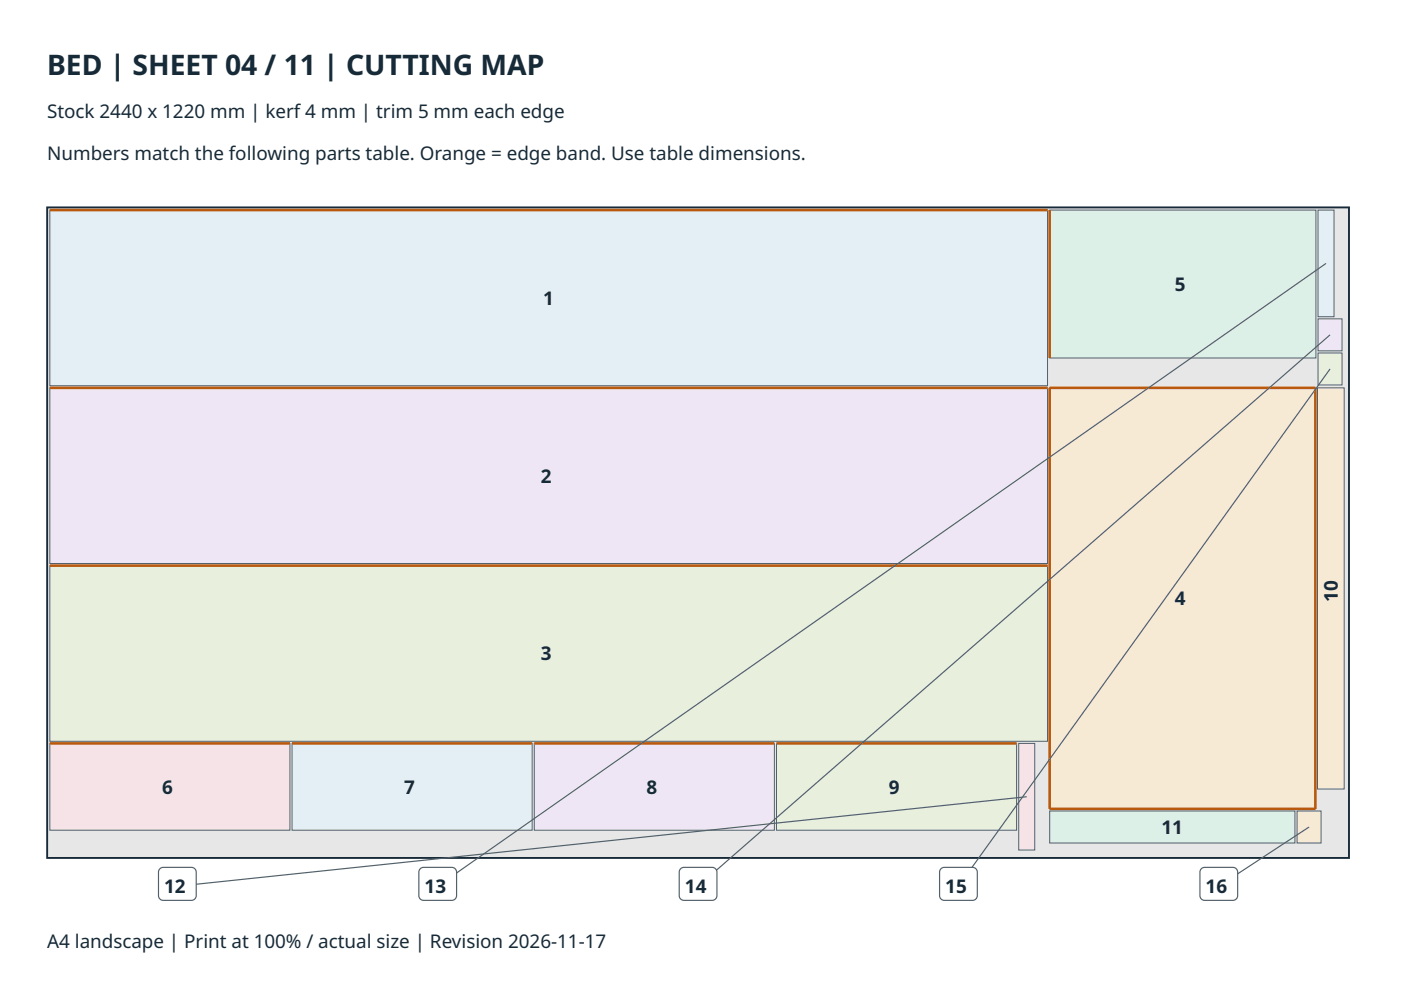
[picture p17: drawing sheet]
<svg xmlns="http://www.w3.org/2000/svg" width="297mm" height="210mm" viewBox="0 0 297 210" stroke-linecap="round" stroke-linejoin="round" font-family="sans-serif">
<defs><g id="words">
<text font-size="6" fill="#172a38" x="10" y="16">BED | SHEET 04 / 11 | CUTTING MAP</text>
<g font-size="4" fill="#172a38">
<text x="10" y="25">Stock 2440 x 1220 mm | kerf 4 mm | trim 5 mm each edge</text>
<text x="10" y="34">Numbers match the following parts table. Orange = edge band. Use table dimensions.</text>
<text x="115.2" y="64.7">1</text>
<text x="249.1" y="61.7">5</text>
<text x="114.7" y="102.4">2</text>
<text x="249.1" y="128.4">4</text>
<text x="283.7" y="127.5" transform="rotate(-90 283.7 127.5)">10</text>
<text x="114.7" y="140">3</text>
<text x="34.4" y="168.3">6</text>
<text x="85.7" y="168.3">7</text>
<text x="137.1" y="168.3">8</text>
<text x="188.4" y="168.3">9</text>
<text x="246.3" y="176.8">11</text>
<text x="34.8" y="189.4">12</text>
<text x="90" y="189.4">13</text>
<text x="145.2" y="189.4">14</text>
<text x="200.4" y="189.4">15</text>
<text x="255.6" y="189.4">16</text>
<text x="10" y="200.9">A4 landscape | Print at 100% / actual size | Revision 2026-11-17</text>
</g>
</g></defs>
<path d="M10 44h276v137.9h-276z" fill="#e7e7e7"/>
<path d="M10 44h276v137.9h-276z" fill="none" stroke="#172a38" stroke-width=".4"/>
<path d="M10.6 44.5h211.5v37.3h-211.5z" fill="#e4eff5"/>
<path d="M10.6 44.5h211.5v37.3h-211.5z" fill="none" stroke="#52606b" stroke-width=".21"/>
<path d="M10.6 44.5h211.5z" fill="#000" stroke="#b8590e" stroke-width=".55"/>
<path d="M10.6 82.2h211.5v37.3h-211.5z" fill="#eee6f5"/>
<path d="M10.6 82.2h211.5v37.3h-211.5z" fill="none" stroke="#52606b" stroke-width=".21"/>
<path d="M10.6 82.2h211.5z" fill="#000" stroke="#b8590e" stroke-width=".55"/>
<path d="M10.6 119.9h211.5v37.3h-211.5z" fill="#e8f0dd"/>
<path d="M10.6 119.9h211.5v37.3h-211.5z" fill="none" stroke="#52606b" stroke-width=".21"/>
<path d="M10.6 119.9h211.5z" fill="#000" stroke="#b8590e" stroke-width=".55"/>
<path d="M222.6 82.2h56.3v89.3h-56.3z" fill="#f7ead4"/>
<path d="M222.6 82.2h56.3v89.3h-56.3z" fill="none" stroke="#52606b" stroke-width=".21"/>
<path d="M222.6 82.2h56.3zM222.6 82.2v89.3zM278.9 82.2v89.3zM222.6 171.5h56.3z" fill="#000" stroke="#b8590e" stroke-width=".55"/>
<path d="M222.6 44.5h56.4v31.4h-56.4z" fill="#dcf0e8"/>
<path d="M222.6 44.5h56.4v31.4h-56.4z" fill="none" stroke="#52606b" stroke-width=".21"/>
<path d="M222.6 44.5v31.4z" fill="#000" stroke="#b8590e" stroke-width=".55"/>
<path d="M10.6 157.6h50.9v18.4h-50.9z" fill="#f6e3e8"/>
<path d="M10.6 157.6h50.9v18.4h-50.9z" fill="none" stroke="#52606b" stroke-width=".21"/>
<path d="M10.6 157.6h50.9z" fill="#000" stroke="#b8590e" stroke-width=".55"/>
<path d="M61.9 157.6h50.9v18.4h-50.9z" fill="#e4eff5"/>
<path d="M61.9 157.6h50.9v18.4h-50.9z" fill="none" stroke="#52606b" stroke-width=".21"/>
<path d="M61.9 157.6h50.9z" fill="#000" stroke="#b8590e" stroke-width=".55"/>
<path d="M113.3 157.6h50.9v18.4h-50.9z" fill="#eee6f5"/>
<path d="M113.3 157.6h50.9v18.4h-50.9z" fill="none" stroke="#52606b" stroke-width=".21"/>
<path d="M113.3 157.6h50.9z" fill="#000" stroke="#b8590e" stroke-width=".55"/>
<path d="M164.6 157.6h50.9v18.4h-50.9z" fill="#e8f0dd"/>
<path d="M164.6 157.6h50.9v18.4h-50.9z" fill="none" stroke="#52606b" stroke-width=".21"/>
<path d="M164.6 157.6h50.9z" fill="#000" stroke="#b8590e" stroke-width=".55"/>
<path d="M279.3 82.2h5.7v85.1h-5.7z" fill="#f7ead4"/>
<path d="M279.3 82.2h5.7v85.1h-5.7z" fill="none" stroke="#52606b" stroke-width=".21"/>
<path d="M222.6 172h52v6.7h-52z" fill="#dcf0e8"/>
<path d="M222.6 172h52v6.7h-52z" fill="none" stroke="#52606b" stroke-width=".21"/>
<path d="M216 157.6h3.4v22.6h-3.4z" fill="#f6e3e8"/>
<path d="M216 157.6h3.4v22.6h-3.4z" fill="none" stroke="#52606b" stroke-width=".21"/>
<path d="M279.4 44.5h3.4v22.7h-3.4z" fill="#e4eff5"/>
<path d="M279.4 44.5h3.4v22.7h-3.4z" fill="none" stroke="#52606b" stroke-width=".21"/>
<path d="M279.4 67.6h5.1v6.8h-5.1z" fill="#eee6f5"/>
<path d="M279.4 67.6h5.1v6.8h-5.1z" fill="none" stroke="#52606b" stroke-width=".21"/>
<path d="M279.4 74.8h5.1v6.8h-5.1z" fill="#e8f0dd"/>
<path d="M279.4 74.8h5.1v6.8h-5.1z" fill="none" stroke="#52606b" stroke-width=".21"/>
<path d="M275 172h5.1v6.7h-5.1z" fill="#f7ead4"/>
<path d="M275 172h5.1v6.7h-5.1z" fill="none" stroke="#52606b" stroke-width=".21"/>
<path d="M217.7 168.9l-180.1 19" fill="none" stroke="#52606b" stroke-width=".25"/>
<path d="M33.9 184.2l.7-.3h6a1 1 0 0 1 1 1v5a1 1 0 0 1-1 1h-6a1 1 0 0 1-1-1v-5z" fill-rule="evenodd" fill="#fff"/>
<path d="M281.1 55.8l-188.3 132.1M33.9 184.2l.7-.3h6a1 1 0 0 1 1 1v5a1 1 0 0 1-1 1h-6a1 1 0 0 1-1-1v-5z" fill="none" stroke="#52606b" stroke-width=".25"/>
<path d="M89.1 184.2l.7-.3h6a1 1 0 0 1 1 1v5a1 1 0 0 1-1 1h-6a1 1 0 0 1-1-1v-5z" fill-rule="evenodd" fill="#fff"/>
<path d="M282 71l-134 116.9M89.1 184.2l.7-.3h6a1 1 0 0 1 1 1v5a1 1 0 0 1-1 1h-6a1 1 0 0 1-1-1v-5z" fill="none" stroke="#52606b" stroke-width=".25"/>
<path d="M144.3 184.2l.7-.3h6a1 1 0 0 1 1 1v5a1 1 0 0 1-1 1h-6a1 1 0 0 1-1-1v-5z" fill-rule="evenodd" fill="#fff"/>
<path d="M282 78.2l-78.8 109.7M144.3 184.2l.7-.3h6a1 1 0 0 1 1 1v5a1 1 0 0 1-1 1h-6a1 1 0 0 1-1-1v-5z" fill="none" stroke="#52606b" stroke-width=".25"/>
<path d="M199.5 184.2l.7-.3h6a1 1 0 0 1 1 1v5a1 1 0 0 1-1 1h-6a1 1 0 0 1-1-1v-5z" fill-rule="evenodd" fill="#fff"/>
<path d="M277.5 175.3l-19.1 12.6M199.5 184.2l.7-.3h6a1 1 0 0 1 1 1v5a1 1 0 0 1-1 1h-6a1 1 0 0 1-1-1v-5z" fill="none" stroke="#52606b" stroke-width=".25"/>
<path d="M254.7 184.2l.7-.3h6a1 1 0 0 1 1 1v5a1 1 0 0 1-1 1h-6a1 1 0 0 1-1-1v-5z" fill-rule="evenodd" fill="#fff"/>
<path d="M254.7 184.2l.7-.3h6a1 1 0 0 1 1 1v5a1 1 0 0 1-1 1h-6a1 1 0 0 1-1-1v-5z" fill="none" stroke="#52606b" stroke-width=".25"/>
<use href="#words"/>
</svg>
